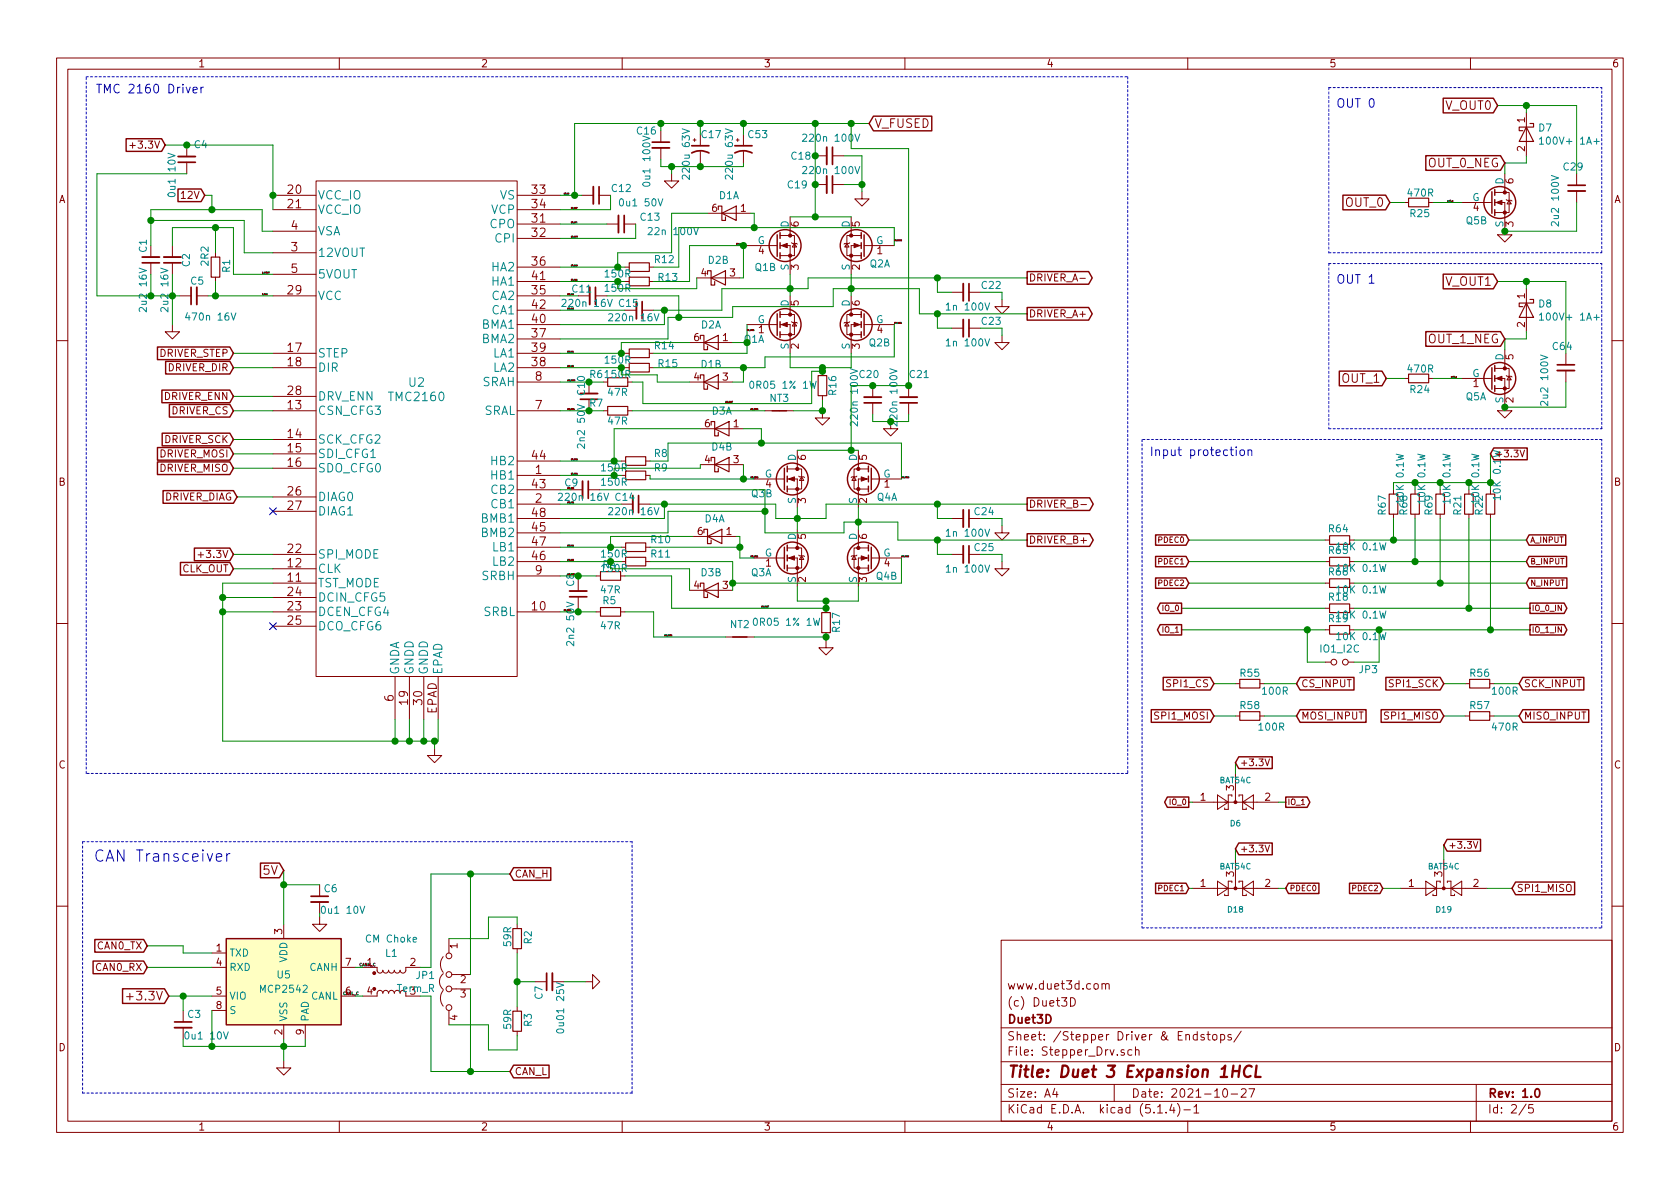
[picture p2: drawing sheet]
<svg xmlns="http://www.w3.org/2000/svg" width="297mm" height="210mm" viewBox="0 0 297 210" stroke-linecap="round" stroke-linejoin="round" font-family="sans-serif">
<defs><g id="words">
<text font-size="2.8" fill="#0000c2" x="16.5" y="152.4">CAN Transceiver</text>
<text font-size="2.8" fill="#840000" x="178" y="190.5">Title: Duet 3 Expansion 1HCL</text>
<g font-size="2.1" fill="#0000c2">
<text x="19.6" y="16.5">TMC 2160 Driver</text>
<text x="236.2" y="19">OUT 0</text>
<text x="236.2" y="50.2">OUT 1</text>
<text x="203.2" y="80.6">Input protection</text>
</g>
<g font-size="2.1" fill="#840000">
<text x="154.6" y="22.6">V_FUSED</text>
<text x="255.6" y="19.4">V_OUT0</text>
<text x="252.5" y="29.6">OUT_0_NEG</text>
<text x="50.9" y="34.3">20</text>
<text x="94.1" y="34.3">33</text>
<text x="50.9" y="36.8">21</text>
<text x="51.5" y="40.6">4</text>
<text x="94.1" y="39.4">31</text>
<text x="94.1" y="41.9">32</text>
<text x="94.1" y="36.8">34</text>
<text x="238" y="36.6">OUT_0</text>
<text x="51.5" y="44.4">3</text>
<text x="94.1" y="47">36</text>
<text x="50.9" y="52.1">29</text>
<text x="51.5" y="48.3">5</text>
<text x="94.1" y="52.1">35</text>
<text x="94.1" y="49.5">41</text>
<text x="255.6" y="50.5">V_OUT1</text>
<text x="94.1" y="59.7">37</text>
<text x="94.1" y="57.1">40</text>
<text x="94.1" y="54.6">42</text>
<text x="50.9" y="62.2">17</text>
<text x="50.9" y="64.8">18</text>
<text x="94.1" y="64.8">38</text>
<text x="94.1" y="62.2">39</text>
<text x="252.5" y="60.7">OUT_1_NEG</text>
<text x="50.9" y="69.8">28</text>
<text x="94.7" y="67.3">8</text>
<text x="237.4" y="67.7">OUT_1</text>
<text x="50.9" y="72.4">13</text>
<text x="50.9" y="77.5">14</text>
<text x="94.7" y="72.4">7</text>
<text x="50.9" y="80">15</text>
<text x="50.9" y="82.5">16</text>
<text x="94.1" y="81.3">44</text>
<text x="94.7" y="83.8">1</text>
<text x="50.9" y="87.6">26</text>
<text x="94.1" y="86.4">43</text>
<text x="94.7" y="88.9">2</text>
<text x="50.9" y="90.2">27</text>
<text x="94.1" y="94">45</text>
<text x="94.1" y="91.4">48</text>
<text x="50.9" y="100.3">12</text>
<text x="50.9" y="97.8">22</text>
<text x="94.1" y="99.1">46</text>
<text x="94.1" y="96.5">47</text>
<text x="94.7" y="101.6">9</text>
<text x="50.9" y="102.9">11</text>
<text x="50.9" y="107.9">23</text>
<text x="50.9" y="105.4">24</text>
<text x="94.1" y="107.9">10</text>
<text x="50.9" y="110.5">25</text>
<text x="69.6" y="124" transform="rotate(-90 69.6 124)">6</text>
<text x="72.1" y="124.6" transform="rotate(-90 72.1 124.6)">19</text>
<text x="74.7" y="124.6" transform="rotate(-90 74.7 124.6)">30</text>
<text x="77.2" y="126.3" transform="rotate(-90 77.2 126.3)">EPAD</text>
<text x="46.7" y="154.7">5V</text>
<text x="23.3" y="176.9">+3.3V</text>
<text x="178" y="178">(c) Duet3D</text>
<text x="178" y="175">www.duet3d.com</text>
<text x="178" y="184">Sheet: /Stepper Driver &amp; Endstops/</text>
<text x="178" y="181">Duet3D</text>
<text x="178" y="186.7">File: Stepper_Drv.sch</text>
<text x="178" y="196.9">KiCad E.D.A. kicad (5.1.4)-1</text>
<text x="178" y="194.1">Size: A4</text>
<text x="200" y="194.1">Date: 2021-10-27</text>
<text x="263" y="194.1">Rev: 1.0</text>
<text x="263" y="196.9">Id: 2/5</text>
</g>
<g font-size="2.1" fill="#008484">
<text x="56.1" y="35.3">VCC_IO</text>
<text x="88.4" y="35.3">VS</text>
<text x="56.1" y="37.8">VCC_IO</text>
<text x="56.1" y="41.6">VSA</text>
<text x="86.7" y="40.4">CPO</text>
<text x="86.9" y="37.8">VCP</text>
<text x="56.1" y="45.4">12VOUT</text>
<text x="87" y="48">HA2</text>
<text x="87.7" y="42.9">CPI</text>
<text x="56.1" y="53.1">VCC</text>
<text x="56.1" y="49.2">5VOUT</text>
<text x="87" y="53.1">CA2</text>
<text x="87" y="50.5">HA1</text>
<text x="85.3" y="58.1">BMA1</text>
<text x="87" y="55.6">CA1</text>
<text x="56.1" y="63.2">STEP</text>
<text x="56.1" y="65.8">DIR</text>
<text x="85.3" y="60.7">BMA2</text>
<text x="87.2" y="65.8">LA2</text>
<text x="87.2" y="63.2">LA1</text>
<text x="56.1" y="70.8">DRV_ENN</text>
<text x="69" y="70.9">TMC2160</text>
<text x="72.3" y="68.4">U2</text>
<text x="85.3" y="68.3">SRAH</text>
<text x="56.1" y="73.4">CSN_CFG3</text>
<text x="85.5" y="73.4">SRAL</text>
<text x="56.1" y="78.5">SCK_CFG2</text>
<text x="56.1" y="81">SDI_CFG1</text>
<text x="56.1" y="83.5">SDO_CFG0</text>
<text x="87" y="82.3">HB2</text>
<text x="56.1" y="88.6">DIAG0</text>
<text x="87" y="84.8">HB1</text>
<text x="87" y="89.9">CB1</text>
<text x="87" y="87.3">CB2</text>
<text x="56.1" y="91.2">DIAG1</text>
<text x="85.3" y="95">BMB2</text>
<text x="85.3" y="92.4">BMB1</text>
<text x="56.1" y="101.3">CLK</text>
<text x="56.1" y="98.8">SPI_MODE</text>
<text x="87.2" y="100">LB2</text>
<text x="87.2" y="97.5">LB1</text>
<text x="56.1" y="103.9">TST_MODE</text>
<text x="56.1" y="106.4">DCIN_CFG5</text>
<text x="85.3" y="102.6">SRBH</text>
<text x="56.1" y="108.9">DCEN_CFG4</text>
<text x="56.1" y="111.5">DCO_CFG6</text>
<text x="85.5" y="108.9">SRBL</text>
<text x="70.6" y="119.4" transform="rotate(-90 70.6 119.4)">GNDA</text>
<text x="73.1" y="119.4" transform="rotate(-90 73.1 119.4)">GNDD</text>
<text x="75.7" y="119.4" transform="rotate(-90 75.7 119.4)">GNDD</text>
<text x="78.2" y="119.4" transform="rotate(-90 78.2 119.4)">EPAD</text>
</g>
<g font-size="1.8" fill="#840000">
<text x="35" y="11.9">1</text>
<text x="85" y="11.9">2</text>
<text x="135" y="11.9">3</text>
<text x="185" y="11.9">4</text>
<text x="235" y="11.9">5</text>
<text x="285" y="11.9">6</text>
<text x="269.6" y="21.7" transform="rotate(-90 269.6 21.7)">1</text>
<text x="23.7" y="26.3">+3.3V</text>
<text x="269.6" y="26.8" transform="rotate(-90 269.6 26.8)">2</text>
<text x="10.4" y="35.9">A</text>
<text x="32.3" y="35.2">12V</text>
<text x="267.6" y="32.5" transform="rotate(-90 267.6 32.5)">6</text>
<text x="285.4" y="35.9">A</text>
<text x="125.9" y="37.5">6</text>
<text x="131" y="37.5">1</text>
<text x="141.2" y="40.1" transform="rotate(-90 141.2 40.1)">6</text>
<text x="152" y="40.1" transform="rotate(-90 152 40.1)">5</text>
<text x="260.5" y="37.3">4</text>
<text x="267.6" y="40.1" transform="rotate(-90 267.6 40.1)">3</text>
<text x="134.1" y="45">4</text>
<text x="141.2" y="47.7" transform="rotate(-90 141.2 47.7)">3</text>
<text x="152" y="47.7" transform="rotate(-90 152 47.7)">2</text>
<text x="155.1" y="45">1</text>
<text x="124" y="48.9">4</text>
<text x="129.1" y="48.9">3</text>
<text x="181.9" y="49.8">DRIVER_A-</text>
<text x="269.6" y="52.8" transform="rotate(-90 269.6 52.8)">1</text>
<text x="134.1" y="58.9">1</text>
<text x="141.2" y="54.1" transform="rotate(-90 141.2 54.1)">5</text>
<text x="152" y="54.1" transform="rotate(-90 152 54.1)">6</text>
<text x="155.1" y="58.9">4</text>
<text x="181.9" y="56.1">DRIVER_A+</text>
<text x="269.6" y="57.9" transform="rotate(-90 269.6 57.9)">2</text>
<text x="28.2" y="63.1">DRIVER_STEP</text>
<text x="29.8" y="65.7">DRIVER_DIR</text>
<text x="122.7" y="60.3">6</text>
<text x="127.8" y="60.3">1</text>
<text x="141.2" y="61.7" transform="rotate(-90 141.2 61.7)">2</text>
<text x="152" y="61.7" transform="rotate(-90 152 61.7)">3</text>
<text x="267.6" y="63.6" transform="rotate(-90 267.6 63.6)">5</text>
<text x="29.1" y="70.7">DRIVER_ENN</text>
<text x="122.7" y="67.3">4</text>
<text x="127.8" y="67.3">3</text>
<text x="260.5" y="68.4">1</text>
<text x="267.6" y="71.2" transform="rotate(-90 267.6 71.2)">2</text>
<text x="30.4" y="73.3">DRIVER_CS</text>
<text x="124.6" y="75.6">6</text>
<text x="129.7" y="75.6">1</text>
<text x="28.3" y="80.9">DRIVER_MOSI</text>
<text x="28.3" y="83.4">DRIVER_MISO</text>
<text x="29.1" y="78.4">DRIVER_SCK</text>
<text x="124.6" y="81.9">4</text>
<text x="129.7" y="81.9">3</text>
<text x="142.5" y="81.4" transform="rotate(-90 142.5 81.4)">6</text>
<text x="153.3" y="81.4" transform="rotate(-90 153.3 81.4)">5</text>
<text x="10.4" y="85.9">B</text>
<text x="29" y="88.5">DRIVER_DIAG</text>
<text x="135.4" y="86.2">4</text>
<text x="142.5" y="89" transform="rotate(-90 142.5 89)">3</text>
<text x="153.3" y="89" transform="rotate(-90 153.3 89)">2</text>
<text x="156.4" y="86.2">1</text>
<text x="181.9" y="89.8">DRIVER_B-</text>
<text x="285.4" y="85.9">B</text>
<text x="123.3" y="94.6">6</text>
<text x="128.4" y="94.6">1</text>
<text x="142.5" y="95.3" transform="rotate(-90 142.5 95.3)">5</text>
<text x="153.3" y="95.3" transform="rotate(-90 153.3 95.3)">6</text>
<text x="32.1" y="101.2">CLK_OUT</text>
<text x="35.8" y="98.7">+3.3V</text>
<text x="135.4" y="100.2">1</text>
<text x="156.4" y="100.2">4</text>
<text x="181.9" y="96.1">DRIVER_B+</text>
<text x="122.7" y="104.1">4</text>
<text x="127.8" y="104.1">3</text>
<text x="142.5" y="103" transform="rotate(-90 142.5 103)">2</text>
<text x="153.3" y="103" transform="rotate(-90 153.3 103)">3</text>
<text x="206.6" y="121.5">SPI1_CS</text>
<text x="230" y="121.5">CS_INPUT</text>
<text x="245.9" y="121.5">SPI1_SCK</text>
<text x="269.4" y="121.5">SCK_INPUT</text>
<text x="204.5" y="127.2">SPI1_MOSI</text>
<text x="230" y="127.2">MOSI_INPUT</text>
<text x="245.1" y="127.2">SPI1_MISO</text>
<text x="269.4" y="127.2">MISO_INPUT</text>
<text x="10.4" y="135.9">C</text>
<text x="285.4" y="135.9">C</text>
<text x="212.2" y="141.6">1</text>
<text x="218.2" y="139.8" transform="rotate(-90 218.2 139.8)">3</text>
<text x="223.7" y="141.6">2</text>
<text x="91" y="155.2">CAN_H</text>
<text x="218.2" y="155" transform="rotate(-90 218.2 155)">3</text>
<text x="255" y="155" transform="rotate(-90 255 155)">3</text>
<text x="212.2" y="156.8">1</text>
<text x="223.7" y="156.8">2</text>
<text x="249.1" y="156.8">1</text>
<text x="260.5" y="156.8">2</text>
<text x="268.1" y="157.7">SPI1_MISO</text>
<text x="17.2" y="167.9">CAN0_TX</text>
<text x="49.9" y="165.2" transform="rotate(-90 49.9 165.2)">3</text>
<text x="80.9" y="167.7" transform="rotate(-90 80.9 167.7)">1</text>
<text x="17" y="171.7">CAN0_RX</text>
<text x="38.3" y="168.3">1</text>
<text x="38.3" y="170.8">4</text>
<text x="61.1" y="170.8">7</text>
<text x="72.5" y="170.8">2</text>
<text x="81.4" y="173.9">2</text>
<text x="38.3" y="175.9">5</text>
<text x="38.3" y="178.4">8</text>
<text x="64.9" y="175.9">4</text>
<text x="81.4" y="176.4">3</text>
<text x="10.4" y="185.9">D</text>
<text x="49.9" y="183" transform="rotate(-90 49.9 183)">2</text>
<text x="53.7" y="183" transform="rotate(-90 53.7 183)">9</text>
<text x="80.9" y="180.4" transform="rotate(-90 80.9 180.4)">4</text>
<text x="285.4" y="185.9">D</text>
<text x="91" y="190.1">CAN_L</text>
<text x="35" y="199.9">1</text>
<text x="85" y="199.9">2</text>
<text x="135" y="199.9">3</text>
<text x="185" y="199.9">4</text>
<text x="235" y="199.9">5</text>
<text x="285" y="199.9">6</text>
</g>
<g font-size="1.8" fill="#008484">
<text x="112.7" y="23.8">C16</text>
<text x="272.1" y="23.3">D7</text>
<text x="34.4" y="26.2">C4</text>
<text x="124.1" y="24.4">C17</text>
<text x="132.4" y="24.4">C53</text>
<text x="140" y="28.2">C18</text>
<text x="142.6" y="25.1">220n 100V</text>
<text x="273" y="25.6">100V+ 1A+</text>
<text x="31" y="34.3" transform="rotate(-90 31 34.3)">0u1 10V</text>
<text x="108.2" y="34">C12</text>
<text x="115" y="32.4" transform="rotate(-90 115 32.4)">0u1 100V</text>
<text x="122" y="31.1" transform="rotate(-90 122 31.1)">220u 63V</text>
<text x="127.2" y="35.2">D1A</text>
<text x="129.6" y="31.1" transform="rotate(-90 129.6 31.1)">220u 63V</text>
<text x="139.3" y="33.3">C19</text>
<text x="142.6" y="30.8">220n 100V</text>
<text x="249" y="34.8">470R</text>
<text x="260.3" y="35.6">G</text>
<text x="265.8" y="32.6" transform="rotate(-90 265.8 32.6)">D</text>
<text x="276.5" y="30.1">C29</text>
<text x="110" y="36.5">0u1 50V</text>
<text x="113.3" y="39">C13</text>
<text x="115.2" y="41.6">22n 100V</text>
<text x="139.4" y="40.3" transform="rotate(-90 139.4 40.3)">D</text>
<text x="150.2" y="40.3" transform="rotate(-90 150.2 40.3)">D</text>
<text x="249.4" y="38.4">R25</text>
<text x="259.3" y="39.7">Q5B</text>
<text x="265.8" y="40.2" transform="rotate(-90 265.8 40.2)">S</text>
<text x="275.6" y="39.4" transform="rotate(-90 275.6 39.4)">2u2 100V</text>
<text x="26" y="44.6" transform="rotate(-90 26 44.6)">C1</text>
<text x="33.6" y="47.1" transform="rotate(-90 33.6 47.1)">C2</text>
<text x="36.9" y="46.9" transform="rotate(-90 36.9 46.9)">2R2</text>
<text x="115.8" y="46.5">R12</text>
<text x="125.2" y="46.7">D2B</text>
<text x="133.5" y="47.9">Q1B</text>
<text x="133.9" y="43.2">G</text>
<text x="139.4" y="47.8" transform="rotate(-90 139.4 47.8)">S</text>
<text x="150.2" y="47.8" transform="rotate(-90 150.2 47.8)">S</text>
<text x="153.8" y="47.3">Q2A</text>
<text x="154.9" y="43.2">G</text>
<text x="33.8" y="50.3">C5</text>
<text x="40.7" y="48.2" transform="rotate(-90 40.7 48.2)">R1</text>
<text x="101.2" y="51.7">C11</text>
<text x="116.5" y="49.7">R13</text>
<text x="173.6" y="51.1">C22</text>
<text x="26" y="54.7" transform="rotate(-90 26 54.7)">2u2 16V</text>
<text x="29.8" y="54.7" transform="rotate(-90 29.8 54.7)">2u2 16V</text>
<text x="33.4" y="56.7">470n 16V</text>
<text x="99.9" y="54.3">220n 16V</text>
<text x="108.2" y="56.8">220n 16V</text>
<text x="109.5" y="54.3">C15</text>
<text x="124" y="58.1">D2A</text>
<text x="133.9" y="57.1">G</text>
<text x="139.4" y="54.2" transform="rotate(-90 139.4 54.2)">D</text>
<text x="150.2" y="54.2" transform="rotate(-90 150.2 54.2)">D</text>
<text x="154.9" y="57.1">G</text>
<text x="167.8" y="54.9">1n 100V</text>
<text x="173.6" y="57.4">C23</text>
<text x="272.1" y="54.4">D8</text>
<text x="273" y="56.7">100V+ 1A+</text>
<text x="115.8" y="61.8">R14</text>
<text x="116.5" y="64.9">R15</text>
<text x="124" y="65.1">D1B</text>
<text x="139.4" y="61.8" transform="rotate(-90 139.4 61.8)">S</text>
<text x="150.2" y="61.8" transform="rotate(-90 150.2 61.8)">S</text>
<text x="153.7" y="61.3">Q2B</text>
<text x="167.8" y="61.3">1n 100V</text>
<text x="249" y="65.9">470R</text>
<text x="265.8" y="63.7" transform="rotate(-90 265.8 63.7)">D</text>
<text x="274.6" y="61.9">C64</text>
<text x="103.4" y="69.8" transform="rotate(-90 103.4 69.8)">C10</text>
<text x="104.3" y="66.8">R6</text>
<text x="104.3" y="71.9">R7</text>
<text x="107.6" y="70">47R</text>
<text x="133.2" y="68.8">0R05 1% 1W</text>
<text x="136.1" y="71.1">NT3</text>
<text x="147.9" y="69.8" transform="rotate(-90 147.9 69.8)">R16</text>
<text x="152" y="66.8">C20</text>
<text x="160.9" y="66.8">C21</text>
<text x="249.4" y="69.5">R24</text>
<text x="259.2" y="70.8">Q5A</text>
<text x="260.3" y="66.7">G</text>
<text x="265.8" y="71.3" transform="rotate(-90 265.8 71.3)">S</text>
<text x="273.7" y="71.1" transform="rotate(-90 273.7 71.1)">2u2 100V</text>
<text x="107.6" y="75.1">47R</text>
<text x="125.9" y="73.3">D3A</text>
<text x="151.7" y="74.6" transform="rotate(-90 151.7 74.6)">220n 100V</text>
<text x="103.4" y="78.8" transform="rotate(-90 103.4 78.8)">2n2 50V</text>
<text x="115.7" y="80.8">R8</text>
<text x="115.7" y="83.4">R9</text>
<text x="125.9" y="79.7">D4B</text>
<text x="140.7" y="81.5" transform="rotate(-90 140.7 81.5)">D</text>
<text x="151.5" y="81.5" transform="rotate(-90 151.5 81.5)">D</text>
<text x="99.9" y="86">C9</text>
<text x="108.9" y="88.6">C14</text>
<text x="132.9" y="87.9">Q3B</text>
<text x="135.2" y="84.4">G</text>
<text x="140.7" y="89.1" transform="rotate(-90 140.7 89.1)">S</text>
<text x="151.5" y="89.1" transform="rotate(-90 151.5 89.1)">S</text>
<text x="155" y="88.6">Q4A</text>
<text x="156.2" y="84.4">G</text>
<text x="108.2" y="91.1">220n 16V</text>
<text x="124.6" y="92.4">D4A</text>
<text x="140.7" y="95.5" transform="rotate(-90 140.7 95.5)">D</text>
<text x="151.5" y="95.5" transform="rotate(-90 151.5 95.5)">D</text>
<text x="167.8" y="94.9">1n 100V</text>
<text x="172.4" y="91.1">C24</text>
<text x="235" y="94.2">R64</text>
<text x="245" y="91" transform="rotate(-90 245 91)">R67</text>
<text x="248.8" y="91" transform="rotate(-90 248.8 91)">R68</text>
<text x="253.3" y="91" transform="rotate(-90 253.3 91)">R69</text>
<text x="258.4" y="91" transform="rotate(-90 258.4 91)">R21</text>
<text x="262.2" y="91" transform="rotate(-90 262.2 91)">R22</text>
<text x="115.2" y="98.6">R11</text>
<text x="115.2" y="96.1">R10</text>
<text x="124" y="101.9">D3B</text>
<text x="132.8" y="101.9">Q3A</text>
<text x="135.2" y="98.4">G</text>
<text x="156.2" y="98.4">G</text>
<text x="167.8" y="101.3">1n 100V</text>
<text x="172.4" y="97.5">C25</text>
<text x="235" y="98">R65</text>
<text x="235" y="101.8">R66</text>
<text x="236.7" y="97.3">10K 0.1W</text>
<text x="236.7" y="101.1">10K 0.1W</text>
<text x="101.5" y="103.7" transform="rotate(-90 101.5 103.7)">C8</text>
<text x="106.3" y="104.9">47R</text>
<text x="106.6" y="106.9">R5</text>
<text x="140.7" y="103.1" transform="rotate(-90 140.7 103.1)">S</text>
<text x="151.5" y="103.1" transform="rotate(-90 151.5 103.1)">S</text>
<text x="155" y="102.5">Q4B</text>
<text x="235" y="106.2">R18</text>
<text x="236.7" y="104.9">10K 0.1W</text>
<text x="101.5" y="113.7" transform="rotate(-90 101.5 113.7)">2n2 50V</text>
<text x="106.3" y="111.3">47R</text>
<text x="129.1" y="111.1">NT2</text>
<text x="133.8" y="110.7">0R05 1% 1W</text>
<text x="148.5" y="111.7" transform="rotate(-90 148.5 111.7)">R17</text>
<text x="235" y="110">R19</text>
<text x="236.7" y="109.4">10K 0.1W</text>
<text x="236.7" y="113.2">10K 0.1W</text>
<text x="219.4" y="119.7">R55</text>
<text x="233.6" y="115.4">IO1_I2C</text>
<text x="240.4" y="119">JP3</text>
<text x="260" y="119.7">R56</text>
<text x="219.4" y="125.4">R58</text>
<text x="223.3" y="122.9">100R</text>
<text x="260" y="125.4">R57</text>
<text x="264" y="122.9">100R</text>
<text x="222.7" y="129.2">100R</text>
<text x="264" y="129.2">470R</text>
<text x="57.3" y="161.6">0u1 10V</text>
<text x="57.4" y="157.8">C6</text>
<text x="64.9" y="166.7">CM Choke</text>
<text x="90.4" y="167.3" transform="rotate(-90 90.4 167.3)">59R</text>
<text x="94" y="166.9" transform="rotate(-90 94 166.9)">R2</text>
<text x="40.5" y="169.2">TXD</text>
<text x="40.5" y="171.7">RXD</text>
<text x="49" y="173">U5</text>
<text x="50.8" y="170.2" transform="rotate(-90 50.8 170.2)">VDD</text>
<text x="54.7" y="171.7">CANH</text>
<text x="68.2" y="169.2">L1</text>
<text x="73.6" y="173.1">JP1</text>
<text x="40.5" y="176.8">VIO</text>
<text x="40.5" y="179.3">S</text>
<text x="46.2" y="175.6">MCP2542</text>
<text x="54.9" y="176.8">CANL</text>
<text x="72.5" y="175.9">3</text>
<text x="95.9" y="176.7" transform="rotate(-90 95.9 176.7)">C7</text>
<text x="33.1" y="183.8">0u1 10V</text>
<text x="33.2" y="180">C3</text>
<text x="50.8" y="180.7" transform="rotate(-90 50.8 180.7)">VSS</text>
<text x="54.6" y="180.7" transform="rotate(-90 54.6 180.7)">PAD</text>
<text x="90.4" y="181.9" transform="rotate(-90 90.4 181.9)">59R</text>
<text x="94" y="181.5" transform="rotate(-90 94 181.5)">R3</text>
<text x="99.7" y="182.1" transform="rotate(-90 99.7 182.1)">0u01 25V</text>
</g>
<g font-size="1.8" fill="#008400">
<text x="107.1" y="49.1">150R</text>
<text x="107.1" y="51.6">150R</text>
<text x="107.1" y="64.3">150R</text>
<text x="131.5" y="60.6">Q1A</text>
<text x="107.1" y="66.8">150R</text>
<text x="158.7" y="74.6" transform="rotate(-90 158.7 74.6)">220n 100V</text>
<text x="106.5" y="83.4">150R</text>
<text x="106.5" y="85.9">150R</text>
<text x="248.2" y="88.6" transform="rotate(-90 248.2 88.6)">10K 0.1W</text>
<text x="252" y="88.6" transform="rotate(-90 252 88.6)">10K 0.1W</text>
<text x="256.5" y="88.6" transform="rotate(-90 256.5 88.6)">10K 0.1W</text>
<text x="261.5" y="88.6" transform="rotate(-90 261.5 88.6)">10K 0.1W</text>
<text x="265.4" y="88" transform="rotate(-90 265.4 88)">10K 0.1W</text>
<text x="106.5" y="101.1">150R</text>
<text x="106.5" y="98.6">150R</text>
<text x="106.6" y="100.5">R4</text>
<text x="70.3" y="175.4">Term_R</text>
</g>
<g font-size="1.8">
<text x="99.3" y="88.6">220n 16V</text>
<text x="64.9" y="170.8">1</text>
<text x="61.1" y="175.9">6</text>
</g>
<g font-size="1.7" fill="#840000">
<text x="264.3" y="80.8">+3.3V</text>
<text x="219.2" y="135.5">+3.3V</text>
<text x="219.2" y="150.7">+3.3V</text>
<text x="256" y="150.1">+3.3V</text>
</g>
<g font-size="1.4" fill="#840000">
<text x="205" y="96">PDEC0</text>
<text x="270.5" y="96">A_INPUT</text>
<text x="205" y="99.8">PDEC1</text>
<text x="270.5" y="99.8">B_INPUT</text>
<text x="205" y="103.6">PDEC2</text>
<text x="270.5" y="103.6">N_INPUT</text>
<text x="205.7" y="108">IO_0</text>
<text x="205.7" y="111.9">IO_1</text>
<text x="270.8" y="111.9">IO_1_IN</text>
<text x="270.8" y="108">IO_0_IN</text>
<text x="206.9" y="142.3">IO_0</text>
<text x="227.6" y="142.3">IO_1</text>
<text x="205" y="157.6">PDEC1</text>
<text x="228" y="157.6">PDEC0</text>
<text x="239.2" y="157.6">PDEC2</text>
</g>
<g font-size="1.4" fill="#008484">
<text x="215.7" y="138.5">BAT54C</text>
<text x="217.6" y="146.1">D6</text>
<text x="215.7" y="153.7">BAT54C</text>
<text x="252.5" y="153.7">BAT54C</text>
<text x="217.1" y="161.4">D18</text>
<text x="254" y="161.4">D19</text>
</g>
<text font-size=".7" x="63.5" y="170.9">CANH_C</text>
<g font-size=".3">
<text x="99.7" y="34.4">D0_VS</text>
<text x="255.9" y="35.6">out0_g</text>
<text x="101" y="42">D0_CPO</text>
<text x="101" y="36.9">D0_VCP</text>
<text x="101" y="39.4">D0_CPI</text>
<text x="101" y="47.1">D0_HA2</text>
<text x="130.2" y="43.3">D0_HAG1</text>
<text x="158.1" y="42.6">D0_HAG2</text>
<text x="46.4" y="52.1">D_VCC</text>
<text x="46.4" y="48.3">D_5VOUT</text>
<text x="100.3" y="52.1">D0_CA2</text>
<text x="101" y="49.6">D0_HA1</text>
<text x="100.3" y="54.7">D0_CA1</text>
<text x="132.1" y="58.5">D0_LAG1</text>
<text x="158.1" y="57.2">D0_LAG2</text>
<text x="100.3" y="64.8">D0_LA2</text>
<text x="100.3" y="62.3">D0_LA1</text>
<text x="100.3" y="67.4">D0_SRAH</text>
<text x="128.3" y="71.2">D0_SRAT</text>
<text x="256.5" y="66.7">out1_g</text>
<text x="100.3" y="72.5">D0_SRAL</text>
<text x="132.7" y="72.5">D0_SRAG</text>
<text x="101" y="83.9">D0_HB1</text>
<text x="101" y="81.4">D0_HB2</text>
<text x="100.3" y="89">D0_CB1</text>
<text x="100.3" y="86.4">D0_CB2</text>
<text x="132.7" y="84.5">D0_HBG1</text>
<text x="159.4" y="84.5">D0_HBG2</text>
<text x="100.3" y="96.6">D0_LB1</text>
<text x="100.3" y="99.1">D0_LB2</text>
<text x="100.3" y="101.7">D0_SRBH</text>
<text x="132.7" y="98.5">D0_LBG1</text>
<text x="159.4" y="98.5">D0_LBG2</text>
<text x="134.6" y="107.4">D0_SRBT</text>
<text x="99.7" y="108">D0_SRBL</text>
<text x="117.5" y="112.5">D0_SRBG</text>
</g>
</g></defs>
<g fill="none" stroke="#840000" stroke-width=".18">
<path d="M10 10.3h277v189.9h-277zM12 12.2h273v186.1h-273zM60 10.3v1.9M110 10.3v1.9M160 10.3v1.9M210 10.3v1.9M260 10.3v1.9M269.9 19.9v7.7M23 25.7h.9M33 25.6v2.1M33 28.7v2M48.3 34.5h7.6"/>
<path d="M48.3 37.1h7.6M55.9 32h35.5v87.6h-35.5zM91.4 34.5h7.7M91.4 39.6h7.7M91.4 37.1h7.7M102.9 34.5h2M105.9 34.5h2M107.3 39.6h2M110.4 39.6h2M116.8 23.1v2M116.8 26.2v2M118.7 30.7v1.3h1.3l-1.3 1.3-1.2-1.3h1.2"/>
<path d="M122.6 24.8h.5M122.8 24.5v.5M123.8 23.7v2.1M123.8 26.8v2M125.1 37.7h7.6M130.2 24.8h.5M130.4 24.5v.5M131.4 23.7v2.1M131.4 26.8v2M139.7 38.3v3.4M144.1 32.6h2.1M144.1 27.6h2.1"/>
<path d="M147.2 32.6h2M147.2 27.6h2M150.5 38.3v3.4M152.4 33.9v1.3h1.3l-1.3 1.2-1.3-1.2h1.3M248.3 35.8h.7M252.6 35.8h.8M258.4 35.8h5.1M263.6 35.8h.2M264.3 35.8h1.8v5.1M264.3 34h1.8M266.1 34h.7v3.6h-2.5M266.1 30.7v3.3"/>
<path d="M266.3 35.3l.1 .1h.8l.1 .2M266.8 35.4l.4 .7h-.8zM278.8 30.7v2.1M278.8 33.8v2M26.7 43.4v2.1M26.7 46.5v2M30.5 57.4v1.3h1.2l-1.2 1.2-1.3-1.2h1.3M30.5 43.4v2.1M30.5 46.5v2M31.7 52.3h2.1M34.8 52.3h2M38.1 44.7v.8"/>
<path d="M38.1 49v.8M48.3 52.3h7.6M48.3 44.7h7.6M48.3 40.9h7.6M48.3 48.5h7.6M91.4 54.9h7.7M91.4 52.3h7.7M91.4 42.2h7.7M91.4 47.2h7.7M91.4 59.9h7.7M91.4 57.4h7.7M91.4 49.8h7.7"/>
<path d="M105.3 52.3h2M113.5 54.9h2.1M114.8 47.2h.8M114.8 49.8h.8M123.2 49.1h7.6M132.1 57.4h5.1M132.1 43.4h5.1M137.2 57.4h.2M137.2 43.4h.2M137.9 57.4h1.8v5.1M137.9 55.6h1.8M137.9 43.4h1.8v5.1"/>
<path d="M137.9 41.7h1.8M139.7 55.6h.8v3.6h-2.6M139.7 41.7h.8v3.5h-2.6M139.7 52.3v3.3M140 56.9l.1 .1h.7l.2 .1M140 42.9l.1 .1h.7l.2 .2M140.5 57l.3 .7h-.7zM140.5 43l.3 .7h-.7zM149.7 57l.4 .7h-.7zM149.7 43l.4 .7h-.7zM150.2 56.9l-.1 .1h-.7l-.2 .1M150.2 42.9l-.1 .1h-.7l-.2 .2"/>
<path d="M150.5 55.6h-.8v3.6h2.6M150.5 41.7h-.8v3.5h2.6M150.5 55.6h1.8M150.5 52.3v3.3M150.5 41.7h1.8M152.3 57.4h-1.8v5.1M152.3 43.4h-1.8v5.1M152.8 57.4h.2M152.8 43.4h.2M153 57.4h5.1M153 43.4h5.1M168.3 58h2"/>
<path d="M168.3 51.7h2M171.3 58h2.1M171.3 51.7h2.1M177.2 59.3v1.3h1.2l-1.2 1.2-1.3-1.2h1.3M177.2 53v1.2h1.2l-1.2 1.3-1.3-1.3h1.3M190.9 49.2h1M264.8 41.5h2.5l-1.2 1.3zM269.9 51v7.7M10 60.2h2M48.3 72.6h7.6M48.3 77.7h7.6M48.3 62.5h7.6"/>
<path d="M48.3 65h7.6M48.3 70.1h7.6M91.4 67.6h7.7M91.4 72.6h7.7M91.4 62.5h7.7M91.4 65h7.7M104.1 67.6v2M104.1 70.6v2M106.7 67.6h.7M106.7 72.6h.7M111 67.6h.8M111 72.6h.8"/>
<path d="M114.8 62.5h.8M114.8 65h.8M121.9 67.6h7.6M121.9 60.6h7.6M123.8 75.8h7.6M135.3 72.6h5M141 79.6v3.3M145.4 72.6v1.3h1.3l-1.3 1.3-1.3-1.3h1.3M145.4 65.7v.7M145.4 70v.7M151.8 79.6v3.3M154.3 68.2v2"/>
<path d="M154.3 71.2v2.1M157.5 74.5v1.3h1.2l-1.2 1.3-1.3-1.3h1.3M160.7 68.2v2M160.7 71.2v2.1M248.3 66.9h.7M252.6 66.9h.8M258.4 66.9h5.1M263.6 66.9h.2M264.3 66.9h1.8v5.1M264.3 65.1h1.8M264.8 72.6h2.5l-1.2 1.3zM266.1 65.1h.7v3.6h-2.5"/>
<path d="M266.1 61.8v3.3M266.3 66.4l.1 .1h.8l.1 .2M266.8 66.5l.4 .7h-.8zM268.8 79.6l.4 1.2 .3-1.2M276.9 62.5v2M276.9 65.5v2.1M285 60.2h2M35 98.1h1M48.3 98h7.6M48.3 80.3h7.6M48.3 82.8h7.6M48.3 87.9h7.6"/>
<path d="M48.3 90.4h7.6M91.4 81.5h7.7M91.4 84.1h7.7M91.4 91.7h7.7M91.4 89.1h7.7M91.4 86.6h7.7M91.4 94.2h7.7M91.4 99.3h7.7M91.4 96.8h7.7M101 86.6h2M104 86.6h2M112.9 89.1h2"/>
<path d="M114.2 81.5h.7M114.2 84.1h.7M114.2 99.3h.7M114.2 96.8h.7M122.6 94.9h7.6M123.8 82.2h7.6M133.3 84.7h5.1M133.3 98.7h5.1M138.5 84.7h.2M138.5 98.7h.2M139.2 84.7h1.8v5.1M139.2 82.9h1.8"/>
<path d="M139.2 98.7h1.8v5.1M139.2 96.9h1.8M141 82.9h.7v3.6h-2.5M141 96.9h.7v3.6h-2.5M141 93.6v3.3M141.2 84.2l.2 .1h.7l.1 .1M141.2 98.2l.2 .1h.7l.1 .1M141.7 84.3l.4 .7h-.7zM141.7 98.3l.4 .6h-.7zM151 84.3l.4 .7h-.8zM151 98.3l.4 .6h-.8zM151.5 84.2l-.1 .1h-.8l-.1 .1"/>
<path d="M151.5 98.2l-.1 .1h-.8l-.1 .1M151.8 82.9h-.8v3.6h2.5M151.8 96.9h-.8v3.6h2.5M151.8 82.9h1.7M151.8 93.6v3.3M151.8 96.9h1.7M153.5 84.7h-1.7v5.1M153.5 98.7h-1.7v5.1M154.1 84.7h.2M154.1 98.7h.2M154.3 84.7h5.1M154.3 98.7h5.1"/>
<path d="M168.3 98h2M168.3 91.7h2M171.3 98h2.1M171.3 91.7h2.1M177.2 99.3v1.3h1.2l-1.2 1.2-1.3-1.2h1.3M177.2 93v1.2h1.2l-1.2 1.3-1.3-1.3h1.3M191.1 89.2h1M234.3 99.3h.8M234.3 95.5h.8M246.4 90.9v.8M250.2 90.9v.8M254.6 90.9v.8"/>
<path d="M259.7 90.9v.8M263.5 90.9v.8M10 110.3h2M48.3 108.2h7.6M48.3 103.1h7.6M48.3 100.6h7.6M48.3 105.7h7.6M48.3 110.7h7.6M69.8 119.6v7.6M72.4 119.6v7.6M74.9 119.6v7.6M77.5 119.6v7.6"/>
<path d="M91.4 101.8h7.7M91.4 108.2h7.7M102.2 102.5v2M102.2 105.5v2.1M105.4 101.8h.8M105.4 108.2h.8M109.7 101.8h.8M109.7 108.2h.8M121.9 104.4h7.6M128.3 112.6h5M146 113.3v1.2h1.3l-1.3 1.3-1.2-1.3h1.2M146 107.6v.7"/>
<path d="M146 111.9v.7M234.3 117.1h1M234.3 103.1h.8M234.3 107.6h.8M234.3 111.4h.8M238.4 117.1h1M285 110.3h2M76.8 132.3v1.3h1.3l-1.3 1.3-1.2-1.3h1.2M218.4 126.6h.8M218.4 136.8v5.1M218.4 120.9h.8M222.8 126.6h.7"/>
<path d="M222.8 120.9h.7M223.7 134.2l.4 1.2 .4-1.2M259.1 126.6h.7M259.1 120.9h.7M263.4 126.6h.8M263.4 120.9h.8M56.5 156.5v2M56.5 159.5v2M210.8 157.1h15.3M210.8 141.9h15.3M215.3 155.8l1.9 1.3-1.9 1.3zM215.3 140.6l1.9 1.3-1.9 1.2z"/>
<path d="M217.8 140.8v-.2h-.6v2.5h-.7v-.2M217.8 156.1v-.3h-.6v2.6h-.7v-.3M218.4 152v5.1M219.1 156.1v-.3h.6v2.6h.6v-.3M219.1 140.8v-.2h.6v2.5h.6v-.2M219.7 157.1l1.9-1.3v2.6zM219.7 141.9l1.9-1.3v2.5zM223.7 149.4l.4 1.2 .4-1.2M247.6 157.1h15.3M252.1 155.8l1.9 1.3-1.9 1.3zM254.6 156.1v-.3h-.6v2.6h-.6v-.3M255.3 152v5.1"/>
<path d="M255.9 156.1v-.3h.6v2.6h.7v-.3M256.5 157.1l1.9-1.3v2.6zM260.5 148.8l.4 1.2 .4-1.2M10 160.2h2M22.4 176.2h1.1M32.4 178.7v2M37.5 168.5h2.5M37.5 171.1h2.5M37.5 176.1h2.5M37.5 178.7h2.5M50.2 163.4v2.6M56.5 162.2v1.2h1.3l-1.3 1.3-1.3-1.3h1.3"/>
<path d="M60.3 171.1h2.6M60.3 176.1h2.6M64.1 171.1h2.6v.6l.4 .4 .4-.1 .2-.4 .1 .3 .3 .2 .4-.1 .2-.4 .1 .3 .3 .2 .4-.1 .2-.4 .4 .5 .4-.1 .2-.4 .2 .4 .4 .1 .4-.4 .1-.6h2.5M69.7 175.6l-.1-.3-.3-.2-.4 .1-.2 .4-.3-.4h-.5l-.2 .4-.2-.3-.4-.2-.4 .4v.6h-2.6M78.4 169.2a2.26 2.26 0 0 0 0 2.8M78.4 175.1a2.26 2.26 0 0 0 0 2.8M78.4 172.2a1.76 1.76 0 0 0 0 2.8M79.4 166v2.5M79.4 178.7v2.5M79.9 172.3h3.3M79.9 174.9h3.3M91.4 163.4v.8"/>
<path d="M91.4 167.8v.7M91.4 178v.8M94.6 173.6h2M97.7 173.6h2M103.5 173.6h1.3v-1.3l1.2 1.3-1.2 1.3v-1.3M177 166.3h108v32h-108zM189.3 176.4a.75 .75 0 0 1 .8 .8 .75 .75 0 0 1-.8 .7zM194.8 174.1l.2-.2 .4 .1 .1 .9M194.8 173.9v1M195.5 174.1l.2-.2 .4 .1v.9M285 160.2h2M32.4 181.7v2.1"/>
<path d="M50.2 187.6v1.2h1.2l-1.2 1.3-1.3-1.3h1.3M50.2 181.2v2.6M54 181.2v2.6M60 198.3v1.9M91.4 182.4v.7M110 198.3v1.9M160 198.3v1.9M177 194.8h108M177 191.8h108M177 187.8h108M177 181.8h108M186.5 192.5l-.4 1h1"/>
<path d="M186.8 193v1M197 191.8v3M198.8 185.7l-.4-.1-.2 .2 .1 .2 .5 .2v.3h-.6M200.1 185.7l-.4-.1-.3 .3 .1 .6 .2 .1 .4-.1M200.8 185.7l.2-.1 .3 .1 .1 .9M200.8 185.1v1.5M204.7 196.8h.8M206.2 196.7v.1M207.2 195.2l-.4 1.1h.9M207.5 195.8v1M208.2 195.1a1.71 1.71 0 0 1 0 2.3M209.3 196.3h1.2"/>
<path d="M210 198.3v1.9M211.1 195.8l.4-.5v1.5M211.1 196.8h.9M211.7 183l-.4-.1-.3 .3 .1 .6h.6M211.7 182.4v1.5M212.9 183a.37 .37 0 0 0-.6 .1l.1 .3 .5 .1 .1 .1-.2 .3-.5-.1M213.4 182.9h.6M213.6 182.4v1.3l.4 .2M214.5 183.1l.2-.2 .4 .2v.7l-.2 .1-.4-.1zM215.8 183l.5-.1 .2 .3v.6l-.2 .1-.5-.1M215.8 182.9v1.5M216.3 192.7l.4-.2a.94 .94 0 0 1 0 1.5 .79 .79 0 0 1-.4-1.3z"/>
<path d="M217.7 183a.37 .37 0 0 0-.6 .1l.1 .3 .5 .1 .1 .1-.3 .3-.4-.1M217.7 193.5h1.1M219.5 182.3l-1.3 2M219.5 192.7l.2-.2h.3l.3 .2v.3v.2l-.9 .8h.9M220.8 192.5h1l-.6 1.5M260 198.3v1.9M261 191.8v6.5M269.8 195.2l-1.2 2M271 195.3h-.7v.7l.2-.1 .5 .1 .1 .2-.1 .5-.2 .1-.5-.1"/>
<circle cx="235.8" cy="117.1" r=".51"/>
<circle cx="237.9" cy="117.1" r=".51"/>
<circle cx="79.4" cy="169" r=".51"/>
<circle cx="79.4" cy="178.2" r=".51"/>
<circle cx="79.4" cy="174.9" r=".51"/>
<circle cx="79.4" cy="172.3" r=".51"/>
</g>
<g fill="none" stroke="#840000" stroke-width=".3">
<path d="M31.5 28.7h3M105.9 33v3.1M110.4 38.1v3M115.3 25.1h3.1M122.3 27a3.2 3.2 0 0 1 3 0M122.3 25.8h3M129.9 27a3.2 3.2 0 0 1 3.1 0M129.9 25.8h3.1M147.2 26v3.1M147.2 31.1v3.1M277.2 32.8h3.1M25.1 46.5h3.1"/>
<path d="M29 46.5h3M33.8 50.8v3M105.3 50.8v3M113.5 53.3v3.1M171.3 50.2v3M171.3 56.5v3.1M102.6 70.6h3.1M152.8 71.2h3M159.1 71.2h3.1M275.3 64.5h3.1M104 85.1v3M112.9 87.6v3.1"/>
<path d="M171.3 90.2v3M171.3 96.5v3.1M100.7 105.5h3.1M55 158.5h3M96.6 172.1v3M30.9 180.7h3M271.5 192.7l.2-.2a.81 .81 0 0 1 .6 .6 .81 .81 0 0 1-.3 .8l-.1 .1a.79 .79 0 0 1-.4-1.3z"/>
</g>
<path d="M218 189.4h1.1M218.1 188.4l-.3 2M219.2 188.4l-.2 2M221.3 188.6a.88 .88 0 0 0-1 0 .88 .88 0 0 0-.4 1 .7 .7 0 0 0 .4 .8 .7 .7 0 0 0 .8-.1M222.2 188.4l-.3 2h1" fill="none" stroke="#840000" stroke-width=".41"/>
<g fill="none" stroke="#840000" stroke-width=".2">
<path d="M127 37.1v-.7h.6v2.6h.7v-.7M127.6 37.7l2.6-1.3v2.6zM249 35h3.6v1.6h-3.6zM269.9 22.5l1.2 2.5h-2.5zM270.5 21.8h.6v.7h-2.5v.6h.6M37.3 45.5h1.6v3.5h-1.6zM111.3 46.5h3.5v1.5h-3.5zM111.3 49h3.5v1.5h-3.5zM123.8 59.9v-.6h.7v2.5h.6v-.6M125.1 48.5v-.6h.6v2.5h.7v-.6M125.7 49.1l2.6-1.2v2.5zM269.9 53.6l1.2 2.5h-2.5z"/>
<path d="M270.5 53h.6v.6h-2.5v.6h.6M107.4 66.8h3.6v1.5h-3.6zM107.4 71.9h3.6v1.5h-3.6zM111.3 64.3h3.5v1.5h-3.5zM111.3 61.7h3.5v1.5h-3.5zM123.8 66.9v-.6h.7v2.5h.6v-.6M124.5 67.6l2.5-1.3v2.5zM124.5 60.6l2.5-1.3v2.5zM125.7 75.2v-.7h.7v2.6h.6v-.7M126.4 75.8l2.5-1.3v2.6zM144.7 66.4h1.5v3.6h-1.5zM249 66.2h3.6v1.5h-3.6z"/>
<path d="M110.6 80.8h3.6v1.5h-3.6zM110.6 83.3h3.6v1.5h-3.6zM110.6 98.5h3.6v1.6h-3.6zM110.6 96h3.6v1.5h-3.6zM124.5 94.2v-.6h.6v2.5h.6v-.6M125.1 94.9l2.5-1.3v2.5zM125.7 81.5v-.6h.7v2.5h.6v-.6M126.4 82.2l2.5-1.3v2.5zM235.1 94.7h3.5v1.6h-3.5zM235.1 98.5h3.5v1.6h-3.5zM245.6 87.4h1.5v3.5h-1.5zM249.4 87.4h1.6v3.5h-1.6z"/>
<path d="M253.9 87.4h1.5v3.5h-1.5zM259 87.4h1.5v3.5h-1.5zM262.8 87.4h1.5v3.5h-1.5zM106.2 101.1h3.5v1.5h-3.5zM106.2 107.4h3.5v1.6h-3.5zM123.8 103.8v-.7h.7v2.6h.6v-.7M124.5 104.4l2.5-1.3v2.6zM145.3 108.3h1.5v3.6h-1.5zM235.1 102.4h3.5v1.5h-3.5zM235.1 106.8h3.5v1.5h-3.5zM235.1 110.6h3.5v1.5h-3.5zM219.2 125.9h3.6v1.5h-3.6z"/>
<path d="M219.2 120.1h3.6v1.6h-3.6zM259.8 120.1h3.6v1.6h-3.6zM259.8 125.9h3.6v1.5h-3.6zM90.7 164.2h1.5v3.6h-1.5zM90.7 178.8h1.5v3.6h-1.5z"/>
</g>
<g fill="none" stroke="#008484" stroke-width=".18">
<path d="M29.7 27.1l1.3 .4-1.3 .4M113.6 24l1.3 .5-1.3 .4M116.4 35.1l.4 1.3 .4-1.3M120.6 22.8l1.3 .4-1.3 .4M121.9 31v.7l-.7-.7h-.2l-.4 .2 .2 .5M128.2 22.8l1.3 .4-1.3 .4M129.5 31v.7l-.7-.7h-.2l-.4 .2 .2 .5M141.9 29.6l.5-.2 .2 .4-.7 .9h.7M141.9 23.8l.5-.1 .2 .4-.7 .9h.7M151.2 29.4l.4 1.3 .4-1.3M151.2 23.7l.4 1.3 .4-1.3M272.2 24.6l.3-.4v1.3"/>
<path d="M272.2 25.5h.7M274.3 31l1.3 .5-1.3 .4M275.6 39.2v.8l-.7-.7-.2-.1-.4 .2 .1 .5M281.8 25h1M24.6 47.4l1.3 .4-1.3 .5M28.4 47.4l1.3 .4-1.3 .5M40.9 55.3l.4 1.3 .4-1.3M99.4 53.1l.4-.2 .3 .4-.1 .2-.7 .7h.8M107.4 52.9l.4 1.3 .5-1.3M107.6 55.6l.5-.1 .2 .3v.2l-.7 .7h.7M114.6 40.4l.5-.2 .2 .4v.2l-.7 .7h.7M115.7 55.5l.4 1.2 .4-1.2"/>
<path d="M122.7 40.2l.4 1.3 .4-1.3M167.3 53.9l.4-.3v1.2M167.3 54.8h.7M174.1 59.9l.4 1.3 .5-1.3M174.1 53.6l.4 1.2 .5-1.2M272.2 55.7l.3-.4v1.3M272.2 56.6h.7M281.8 56.1h1M102.1 71.5l1.3 .5-1.3 .4M132.7 67.5l.2-.1a.69 .69 0 0 1 .4 .6 .69 .69 0 0 1-.4 .7l-.3-.3v-.2zM143.2 67.4l.3 1.3 .2-.9 .3 .9 .3-1.3M150.3 65.2l1.3 .4-1.3 .5"/>
<path d="M151.6 74.6v.8l-.9-.8-.4 .2 .2 .5M157.3 65.2l1.3 .4-1.3 .5M158.6 74.6v.8l-.9-.8-.4 .2 .2 .5M167.3 60.3l.4-.4v1.3M167.3 61.2h.7M272.4 62.8l1.3 .4-1.3 .4M273.7 71v.7l-.8-.7h-.2l-.3 .2 .1 .5M98.7 87.3l.5-.1 .2 .4v.2l-.7 .7h.7M106.8 87.2l.4 1.3 .4-1.3M107.6 89.9l.5-.1 .2 .3v.2l-.7 .7h.7M115.7 89.8l.4 1.2 .4-1.2M167.3 93.9l.4-.3v1.2"/>
<path d="M167.3 94.8h.7M174.1 99.9l.4 1.3 .5-1.3M174.1 93.6l.4 1.2 .5-1.2M100.2 106.5l1.2 .4-1.2 .4M133.3 109.4l.2-.1a.69 .69 0 0 1 .4 .7 .69 .69 0 0 1-.4 .6l-.3-.2v-.3zM143.8 109.3l.3 1.3 .3-.9 .2 .9 .3-1.3M167.3 100.3l.4-.4v1.3M167.3 101.2h.7M63.7 160.2l.4 1.3 .4-1.3M98.4 173.8l1.3 .4-1.3 .4M39.5 182.5l.4 1.2 .5-1.2"/>
</g>
<g fill="none" stroke="#840000" stroke-width=".33">
<path d="M31.5 27.7h3M104.9 33v3.1M109.3 38.1v3M115.3 26.2h3.1M146.2 26v3.1M146.2 31.1v3.1M277.2 33.8h3.1M25.1 45.5h3.1M29 45.5h3M34.8 50.8v3M104.3 50.8v3M112.5 53.3v3.1"/>
<path d="M170.3 50.2v3M170.3 56.5v3.1M102.6 69.6h3.1M152.8 70.2h3M159.1 70.2h3.1M275.3 65.5h3.1M103 85.1v3M111.9 87.6v3.1M170.3 90.2v3M170.3 96.5v3.1M100.7 104.5h3.1M55 159.5h3"/>
<path d="M97.7 172.1v3M30.9 181.7h3"/>
</g>
<path d="M40 166h20.3v15.2h-20.3z" fill="#ffffc2" stroke="#ffffc2" stroke-width=".18"/>
<g fill="none" stroke="#840000" stroke-width=".25">
<path d="M255.2 17.4h8.8l.8 1.3-.8 1.3h-8.8zM22.3 24.5h6.3l.6 1.1-.6 1.2h-6.3zM31.5 33.4h4.1l.6 1.1-.6 1.2h-4.1zM154.4 20.5h10.3v2.6h-10.3l-.7-1.3zM237.4 34.5h7.6l.7 1.3-.7 1.3h-7.6zM252.1 27.5h13.2l.8 1.3-.8 1.3h-13.2zM263.8 33.9v3.8M264.3 33.5v1M264.3 35.3v1M264.3 37.1v1M137.4 55.5v3.8M137.4 41.5v3.8"/>
<path d="M137.9 41.1v1.1M137.9 42.9v1M137.9 44.7v1M137.9 55.1v1M137.9 56.9v1M137.9 58.7v1M152.3 41.1v1.1M152.3 42.9v1M152.3 44.7v1M152.3 55.1v1M152.3 56.9v1M152.3 58.7v1"/>
<path d="M152.8 55.5v3.8M152.8 41.5v3.8M181.6 48h10.9l.6 1.1-.6 1.2h-10.9zM181.6 54.4h10.9l.6 1.1-.6 1.1h-10.9zM252.1 58.6h13.2l.8 1.3-.8 1.3h-13.2zM255.2 48.5h8.8l.8 1.3-.8 1.3h-8.8zM27.8 79.1h12.8l.7 1.2-.7 1.1h-12.8zM27.8 61.4h12.8l.7 1.1-.7 1.1h-12.8zM28.6 69h12l.7 1.1-.7 1.1h-12zM28.7 76.6h11.9l.7 1.1-.7 1.1h-11.9zM29.3 63.9h11.3l.7 1.1-.7 1.1h-11.3zM29.9 71.5h10.7l.7 1.1-.7 1.2h-10.7z"/>
<path d="M136.5 72.6h2.6M236.8 65.6h7.5l.8 1.3-.8 1.3h-7.5zM263.8 65v3.8M264.1 79.2h5.9v2.1h-5.9l-.6-1zM264.3 64.6v1.1M264.3 66.4v1M264.3 68.2v1M27.8 81.7h12.8l.7 1.1-.7 1.1h-12.8zM28.8 86.8h12.5l.6 1.1-.6 1.1h-12.5zM31.9 99.5h8.7l.7 1.1-.7 1.1h-8.7zM34.4 96.9h6.2l.7 1.1-.7 1.2h-6.2zM138.7 82.8v3.8"/>
<path d="M138.7 96.8v3.8M139.2 82.4v1M139.2 84.2v1M139.2 86v1M139.2 96.4v1M139.2 98.2v1M139.2 99.9v1.1M153.5 82.4v1M153.5 84.2v1M153.5 86v1M153.5 96.4v1M153.5 98.2v1"/>
<path d="M153.5 99.9v1.1M154.1 82.8v3.8M154.1 96.8v3.8M181.6 94.4h11.1l.6 1.1-.6 1.1h-11.1zM181.6 88h11.1l.6 1.1-.6 1.2h-11.1zM204.3 98.4h5.4l.5 .9-.5 .9h-5.4zM204.3 94.6h5.4l.5 .9-.5 .9h-5.4zM270.4 94.6h6.4v1.8h-6.4l-.5-.9zM270.4 98.4h6.6v1.8h-6.6l-.5-.9zM129.5 112.6h2.6M204.3 102.2h5.4l.5 .9-.5 .9h-5.4zM205.1 106.6h3.8v1.9h-3.8l-.5-.9z"/>
<path d="M205.1 110.5h3.8v1.8h-3.8l-.5-.9zM205.7 119.8h8.3l.6 1.1-.6 1.1h-8.3zM229.9 119.8h9.5v2.2h-9.5l-.7-1.1zM245 119.8h9.6l.7 1.1-.7 1.1h-9.6zM269.2 119.8h10.8v2.2h-10.8l-.6-1.1zM270.4 102.2h6.6v1.8h-6.6l-.5-.9zM270.5 110.5h6.1l.4 .9-.4 .9h-6.1zM270.5 106.6h6.1l.4 1-.4 .9h-6.1zM203.6 125.5h10.4l.6 1.1-.6 1.1h-10.4zM219 133.8h5.9v2.1h-5.9l-.6-1zM229.9 125.5h11.6v2.2h-11.6l-.7-1.1zM244.2 125.5h10.4l.7 1.1-.7 1.1h-10.4z"/>
<path d="M269.2 125.5h11.7v2.2h-11.7l-.6-1.1zM46.1 152.6h3.3l.8 1.3-.8 1.3h-3.3zM90.8 153.4h6.6v2.3h-6.6l-.6-1.1zM204.3 156.2h5.4l.5 .9-.5 .9h-5.4zM206.4 140.9h3.8v1.9h-3.8l-.5-.9zM219 149.1h5.9v2h-5.9l-.6-1zM227.3 140.9h3.8l.5 1-.5 .9h-3.8zM227.8 156.2h5.4v1.8h-5.4l-.5-.9zM238.6 156.2h5.4l.5 .9-.5 .9h-5.4zM255.9 148.4h5.9v2.1h-5.9l-.6-1zM268 156h10.4v2.2h-10.4l-.7-1.1zM16.5 169.9h8.9l.6 1.2-.6 1.1h-8.9z"/>
<path d="M16.8 166.1h8.6l.6 1.2-.6 1.1h-8.6zM21.7 174.8h7.4l.7 1.3-.7 1.3h-7.4zM40 166h20.3v15.2h-20.3zM90.8 188.4h6.3v2.2h-6.3l-.6-1.1z"/>
<circle cx="265.2" cy="35.8" r="2.82"/>
<circle cx="138.8" cy="57.4" r="2.82"/>
<circle cx="138.8" cy="43.4" r="2.82"/>
<circle cx="151.4" cy="57.4" r="2.82"/>
<circle cx="151.4" cy="43.4" r="2.82"/>
<circle cx="265.2" cy="66.9" r="2.82"/>
<circle cx="140.1" cy="84.7" r="2.82"/>
<circle cx="140.1" cy="98.7" r="2.82"/>
<circle cx="152.7" cy="98.7" r="2.82"/>
<circle cx="152.7" cy="84.7" r="2.82"/>
</g>
<g fill="#840000" stroke="#840000" stroke-width=".18">
<path d="M139.4 84.7l1.1-.4v.8z"/>
<path d="M152.3 84.3l1 .4-1 .4z"/>
<path d="M152.3 98.3l1 .4-1 .4z"/>
<path d="M139.4 98.7l1.1-.4v.8z"/>
<path d="M151 57l1 .4-1 .4z"/>
<path d="M264.5 66.9l1.1-.4v.8z"/>
<path d="M264.5 35.8l1.1-.4v.8z"/>
<path d="M138.2 57.4l1-.4v.8z"/>
<path d="M151 43l1 .4-1 .4z"/>
<path d="M138.2 43.4l1-.4v.8z"/>
<circle cx="218.4" cy="157.1" r=".25"/>
<circle cx="218.4" cy="141.9" r=".25"/>
<circle cx="66.2" cy="172.1" r=".25"/>
<circle cx="141" cy="86.5" r=".28"/>
<circle cx="141" cy="82.9" r=".28"/>
<circle cx="151.8" cy="86.5" r=".28"/>
<circle cx="151.8" cy="82.9" r=".28"/>
<circle cx="151.8" cy="100.5" r=".28"/>
<circle cx="151.8" cy="96.9" r=".28"/>
<circle cx="141" cy="100.5" r=".28"/>
<circle cx="141" cy="96.9" r=".28"/>
<circle cx="255.3" cy="157.1" r=".25"/>
<circle cx="150.5" cy="59.2" r=".28"/>
<circle cx="150.5" cy="55.6" r=".28"/>
<circle cx="266.1" cy="68.7" r=".28"/>
<circle cx="266.1" cy="65.1" r=".28"/>
<circle cx="266.1" cy="37.6" r=".28"/>
<circle cx="266.1" cy="34" r=".28"/>
<circle cx="139.7" cy="59.2" r=".28"/>
<circle cx="139.7" cy="55.6" r=".28"/>
<circle cx="150.5" cy="45.2" r=".28"/>
<circle cx="150.5" cy="41.7" r=".28"/>
<circle cx="139.7" cy="45.2" r=".28"/>
<circle cx="139.7" cy="41.7" r=".28"/>
</g>
<g fill="none" stroke="#0000c2" stroke-width=".18" stroke-dasharray=".4 .4">
<path d="M15.2 13.6h184.2M199.4 13.6v123.2M234.9 15.5h48.3M234.9 15.5v29.2M234.9 44.7h48.3M234.9 46.6h48.3M234.9 46.6v29.2M283.2 44.7v-29.2M201.9 77.7v86.4M234.9 75.8h48.3M283.2 75.8v-29.2M283.2 77.7h-81.3"/>
<path d="M15.2 136.8v-123.2M199.4 136.8h-184.2M14.6 148.8v44.5M111.8 148.8h-97.2M201.9 164.1h81.3M283.2 164.1v-86.4M14.6 193.3h97.2M111.8 193.3v-44.5"/>
</g>
<g fill="none" stroke="#008400" stroke-width=".18">
<path d="M264.8 18.7h14v12M269.9 18.7v1.2M26.7 39h16.5v5.7h5.1M29.2 25.6h19.1v11.5M33 30.7h-15.9v21.6h14.6M36.2 34.5h1.3v2.6M99.1 34.5h3.8M99.1 39.6h8.2M107.9 34.5v2.6h-8.8M112.4 39.6v2.6h-13.3M116.8 28.2v1.3h14.6v-.7M116.8 21.8v1.3"/>
<path d="M118.7 29.5v1.2M123.8 21.8v1.9M123.8 28.8v.7M125.1 37.7h-6.4v7h-9.5v2.5h-10.1M131.4 21.8v1.9M132.7 37.7h.6v2.6M139.7 38.3h10.8M144.1 21.8v16.5M149.2 27.6h3.2v6.3M149.2 32.6h3.2M150.5 21.8v4.5h10.2v41.9h-10.2v11.4M153.7 21.8h-52.1v12.7"/>
<path d="M245.7 35.8h2.6M253.4 35.8h5M269.9 27.6v1.2h-3.8v1.9M278.8 35.8v5.1h-12.7v.6M26.7 48.5v3.8M30.5 43.4v-3.1h10.8v8.2h7M30.5 48.5v8.9M36.8 52.3h11.5M38.1 40.3v4.4M38.1 49.8v2.5M48.3 40.9h-1.9v-3.8h-19.7v6.3M99.1 54.9h11.4"/>
<path d="M99.1 52.3h3.1M99.1 49.8h10.1M107.3 52.3h12.7v3.8M117.5 54.9v2.5h-18.4M123.2 49.1v1.9h-14M131.4 43.4v5.7h-.6M132.1 57.4v5.1h-16.5M132.1 43.4h-10.2v6.4h-6.3M139.7 48.5v3.8M150.5 48.5v3.8M158.1 57.4v5.7h-22.8v1.9h-19.7M158.1 43.4v-3.1h-38.1v6.9h-4.4"/>
<path d="M165.7 49.1v2.6h2.6M165.7 55.5v2.5h2.6M173.4 51.7h3.8v1.3M173.4 58h3.8v1.3M181.6 49.1h-38.7v1.9h-15.3v3.9h-12M181.6 55.5h-19v-4.5h-15.3v3.2h-17.8v1.9h-11.4v3.8h-19M264.8 49.8h12.1v12.7M269.9 58.7v1.2h-3.8v1.9M269.9 49.8v1.2M41.3 65h7M41.3 72.6h7M41.3 62.5h7"/>
<path d="M41.3 70.1h7M41.3 77.7h7M99.1 67.6h7.6M99.1 65h10.8M99.1 72.6h7.6M109.9 66.3h6.3v1.3h5.7M111.8 72.6h23.5M121.9 60.6h-12v1.9h-10.8M123.8 75.8h-15.2v5.7h-9.5M129.5 60.6h2.6M131.4 65v2.6h-1.9M131.4 75.8h3.2v2.6"/>
<path d="M139.7 62.5v2.5h10.8v-2.5M141 79.6h10.8M145.4 65v.7h-1.9v5.7h-29.8v-3.8h-1.9M145.4 70.7v1.9h-5.1M154.3 73.3v1.2h6.4v-1.2M245.1 66.9h3.2M253.4 66.9h5M276.9 67.6v4.4h-10.8v.6M41.3 82.8h7M41.3 98h7M41.3 80.3h7M41.9 87.9h6.4"/>
<path d="M99.1 99.3h8.8M99.1 89.1h10.8M99.1 86.6h1.9M106 86.6h29.3v7.6h13.9v-1.9h9.5v3.2h22.9M114.9 99.3h14.6v5.1M114.9 89.1h22.3v2.6h8.8v-2.6h35.6M114.9 81.5h3.2v-3.1h41.3v6.3M114.9 96.8h15.9M114.9 84.1v.6h18.4M117.5 89.1v2.6h-18.4M122.6 94.9h-14.7v1.9h-8.8M123.8 82.2v.6h-15.2v1.3h-9.5"/>
<path d="M130.2 94.9h.6v3.8h2.5M131.4 82.2v2.5M135.3 90.4h-17.2v3.8h-19M141 89.8v3.8M151.8 89.8v3.8M159.4 98.7v4.4h-29.9M165.7 89.1v2.6h2.6M165.7 95.5v2.5h2.6M173.4 91.7h3.8v1.3M173.4 98h3.8v1.3M210.2 95.5h24.1M210.2 99.3h24.1"/>
<path d="M239.4 95.5h30.5M239.4 99.3h30.5M246.4 91.7v3.8M250.2 91.7v7.6M254.6 91.7v11.4M259.7 91.7v15.9M263.5 80.3v5h-17.1M263.5 91.7v19.7M39.4 108.2h8.9M39.4 105.7h8.9M41.3 100.6h7M48.3 103.1h-8.9v28h38.1v-3.9"/>
<path d="M99.1 101.8h6.3M99.1 108.2h6.3M102.2 101.8v.7M102.2 107.6v.6M107.9 100.6h14v3.8M110.5 101.8h8.2v5.8h27.3v-1.3M110.5 108.2h5.1v4.4h12.7M133.3 112.6h12.7v.7M141 103.8v2.5h10.8v-2.5M208.9 111.4h25.4M208.9 107.6h25.4M210.2 103.1h24.1"/>
<path d="M231.1 111.4v5.7h3.2M239.4 111.4h31.1M239.4 107.6h31.1M239.4 103.1h30.5M243.8 111.4v5.7h-4.4M69.8 127.2v3.9M72.4 127.2v3.9M74.9 127.2v3.9M76.8 131.1v1.2M214.6 120.9h3.8M214.6 126.6h3.8M218.4 134.9v1.9"/>
<path d="M223.5 120.9h5.7M223.5 126.6h5.7M255.3 120.9h3.8M255.3 126.6h3.8M264.2 120.9h4.4M264.2 126.6h4.4M50.2 153.9v9.5M50.2 156.5h6.3M83.2 154.6v17.7M90.2 154.6h-14v16.5h-1.9M210.2 157.1h.6M210.2 141.9h.6"/>
<path d="M218.4 150.1v1.9M226.1 157.1h1.2M226.1 141.9h1.2M244.5 157.1h3.1M255.3 149.5v2.5M262.9 157.1h4.4M26 167.3h6.4v1.2h5.1M26 171.1h11.5M29.8 176.1h7.7M32.4 176.1v2.6M37.5 178.7v6.3M56.5 161.5v.7"/>
<path d="M62.9 176.1h1.2M62.9 171.1h1.2M76.2 176.1v13.4h14M83.2 174.9v14.6M91.4 163.4v-1.2h-5v3.8h-7M91.4 168.5v9.5M91.4 173.6h3.2M99.7 173.6h3.8M32.4 183.8v1.2h21.6v-1.2M50.2 183.8v3.8M79.4 181.2h7v4.5h5v-2.6"/>
</g>
<path d="M256.9 35.6l-.1-.1v.2M257.5 66.7l-.1-.1v.2M101.3 96.6h.1M102 83.9h.1M62.6 175.9h.3M63.3 175.4a.23 .23 0 0 0-.3 .2 .23 .23 0 0 0 .3 .3" fill="none" stroke="#000" stroke-width=".18"/>
<path d="M17.1 14.9h.9M17.5 14.9v1.5M18.5 16.4v-1.5l.5 1.1 .5-1.1v1.5M242.1 50.1h.9M218.6 79v.2M218.6 79.5v1.1M219.3 79.7l.2-.2 .5 .2v.6l-.1 .2-.4 .1-.2-.2zM220.7 79.7l.1-.1a.37 .37 0 0 1 .5 .2v.8M220.7 79.5v1.1M38.3 151.6l.9-.2-.1-.4-.5-.1-.3 .3 .1 1 .2 .1 .5-.1M40.1 150.9v1.4M40.7 150.9a.51 .51 0 0 0-.6 .4" fill="none" stroke="#0000c2" stroke-width=".18"/>
<g fill="#008400" stroke="#008400" stroke-width=".25">
<circle cx="269.9" cy="49.8" r=".51"/>
<circle cx="39.4" cy="105.7" r=".51"/>
<circle cx="30.5" cy="52.3" r=".51"/>
<circle cx="38.1" cy="40.3" r=".51"/>
<circle cx="26.7" cy="52.3" r=".51"/>
<circle cx="101.6" cy="34.5" r=".51"/>
<circle cx="118.7" cy="29.5" r=".51"/>
<circle cx="38.1" cy="52.3" r=".51"/>
<circle cx="144.1" cy="38.3" r=".51"/>
<circle cx="144.1" cy="27.6" r=".51"/>
<circle cx="145.4" cy="65" r=".51"/>
<circle cx="39.4" cy="108.2" r=".51"/>
<circle cx="145.4" cy="65.7" r=".51"/>
<circle cx="266.1" cy="72" r=".51"/>
<circle cx="144.1" cy="21.8" r=".51"/>
<circle cx="150.5" cy="21.8" r=".51"/>
<circle cx="150.5" cy="79.6" r=".51"/>
<circle cx="160.7" cy="68.2" r=".51"/>
<circle cx="146.1" cy="106.3" r=".51"/>
<circle cx="250.2" cy="85.3" r=".51"/>
<circle cx="146.1" cy="107.6" r=".51"/>
<circle cx="145.4" cy="72.6" r=".51"/>
<circle cx="109.2" cy="49.8" r=".51"/>
<circle cx="37.5" cy="185" r=".51"/>
<circle cx="26.7" cy="39" r=".51"/>
<circle cx="37.5" cy="37.1" r=".51"/>
<circle cx="83.2" cy="154.6" r=".51"/>
<circle cx="259.7" cy="107.6" r=".51"/>
<circle cx="263.5" cy="111.4" r=".51"/>
<circle cx="263.5" cy="85.3" r=".51"/>
<circle cx="83.2" cy="189.5" r=".51"/>
<circle cx="33" cy="25.6" r=".51"/>
<circle cx="91.4" cy="173.6" r=".51"/>
<circle cx="123.8" cy="29.5" r=".51"/>
<circle cx="146.1" cy="112.6" r=".51"/>
<circle cx="131.4" cy="21.8" r=".51"/>
<circle cx="50.2" cy="185" r=".51"/>
<circle cx="32.4" cy="176.1" r=".51"/>
<circle cx="50.2" cy="156.5" r=".51"/>
<circle cx="48.3" cy="34.5" r=".51"/>
<circle cx="123.8" cy="21.8" r=".51"/>
<circle cx="76.8" cy="131.1" r=".51"/>
<circle cx="74.9" cy="131.1" r=".51"/>
<circle cx="72.4" cy="131.1" r=".51"/>
<circle cx="69.9" cy="131.1" r=".51"/>
<circle cx="117.5" cy="54.9" r=".51"/>
<circle cx="254.6" cy="85.3" r=".51"/>
<circle cx="117.5" cy="89.1" r=".51"/>
<circle cx="109.9" cy="62.5" r=".51"/>
<circle cx="120" cy="56.1" r=".51"/>
<circle cx="102.2" cy="101.8" r=".51"/>
<circle cx="102.2" cy="108.2" r=".51"/>
<circle cx="104.1" cy="72.6" r=".51"/>
<circle cx="250.2" cy="99.3" r=".51"/>
<circle cx="104.1" cy="67.6" r=".51"/>
<circle cx="254.6" cy="103.1" r=".51"/>
<circle cx="135.3" cy="90.4" r=".51"/>
<circle cx="144.1" cy="32.6" r=".51"/>
<circle cx="152.4" cy="32.6" r=".51"/>
<circle cx="154.3" cy="68.2" r=".51"/>
<circle cx="246.4" cy="95.5" r=".51"/>
<circle cx="133.4" cy="40.3" r=".51"/>
<circle cx="109.2" cy="47.2" r=".51"/>
<circle cx="109.9" cy="65" r=".51"/>
<circle cx="131.4" cy="65" r=".51"/>
<circle cx="131.4" cy="43.4" r=".51"/>
<circle cx="165.7" cy="89.1" r=".51"/>
<circle cx="151.8" cy="92.3" r=".51"/>
<circle cx="259.7" cy="85.3" r=".51"/>
<circle cx="141" cy="91.7" r=".51"/>
<circle cx="150.5" cy="51" r=".51"/>
<circle cx="139.7" cy="51" r=".51"/>
<circle cx="231.1" cy="111.4" r=".51"/>
<circle cx="165.7" cy="49.1" r=".51"/>
<circle cx="165.7" cy="55.5" r=".51"/>
<circle cx="165.7" cy="95.5" r=".51"/>
<circle cx="243.8" cy="111.4" r=".51"/>
<circle cx="108.6" cy="81.5" r=".51"/>
<circle cx="116.8" cy="21.8" r=".51"/>
<circle cx="129.5" cy="103.1" r=".51"/>
<circle cx="130.8" cy="96.8" r=".51"/>
<circle cx="108" cy="96.8" r=".51"/>
<circle cx="266.1" cy="40.9" r=".51"/>
<circle cx="131.4" cy="84.7" r=".51"/>
<circle cx="108.6" cy="84.1" r=".51"/>
<circle cx="269.9" cy="18.7" r=".51"/>
<circle cx="134.6" cy="78.4" r=".51"/>
</g>
<path d="M47.7 89.8l1.2 1.2M48.9 89.8l-1.2 1.2M47.7 110.1l1.2 1.2M48.9 110.1l-1.2 1.2" fill="none" stroke="#000084" stroke-width=".18"/>
<use href="#words"/>
</svg>
